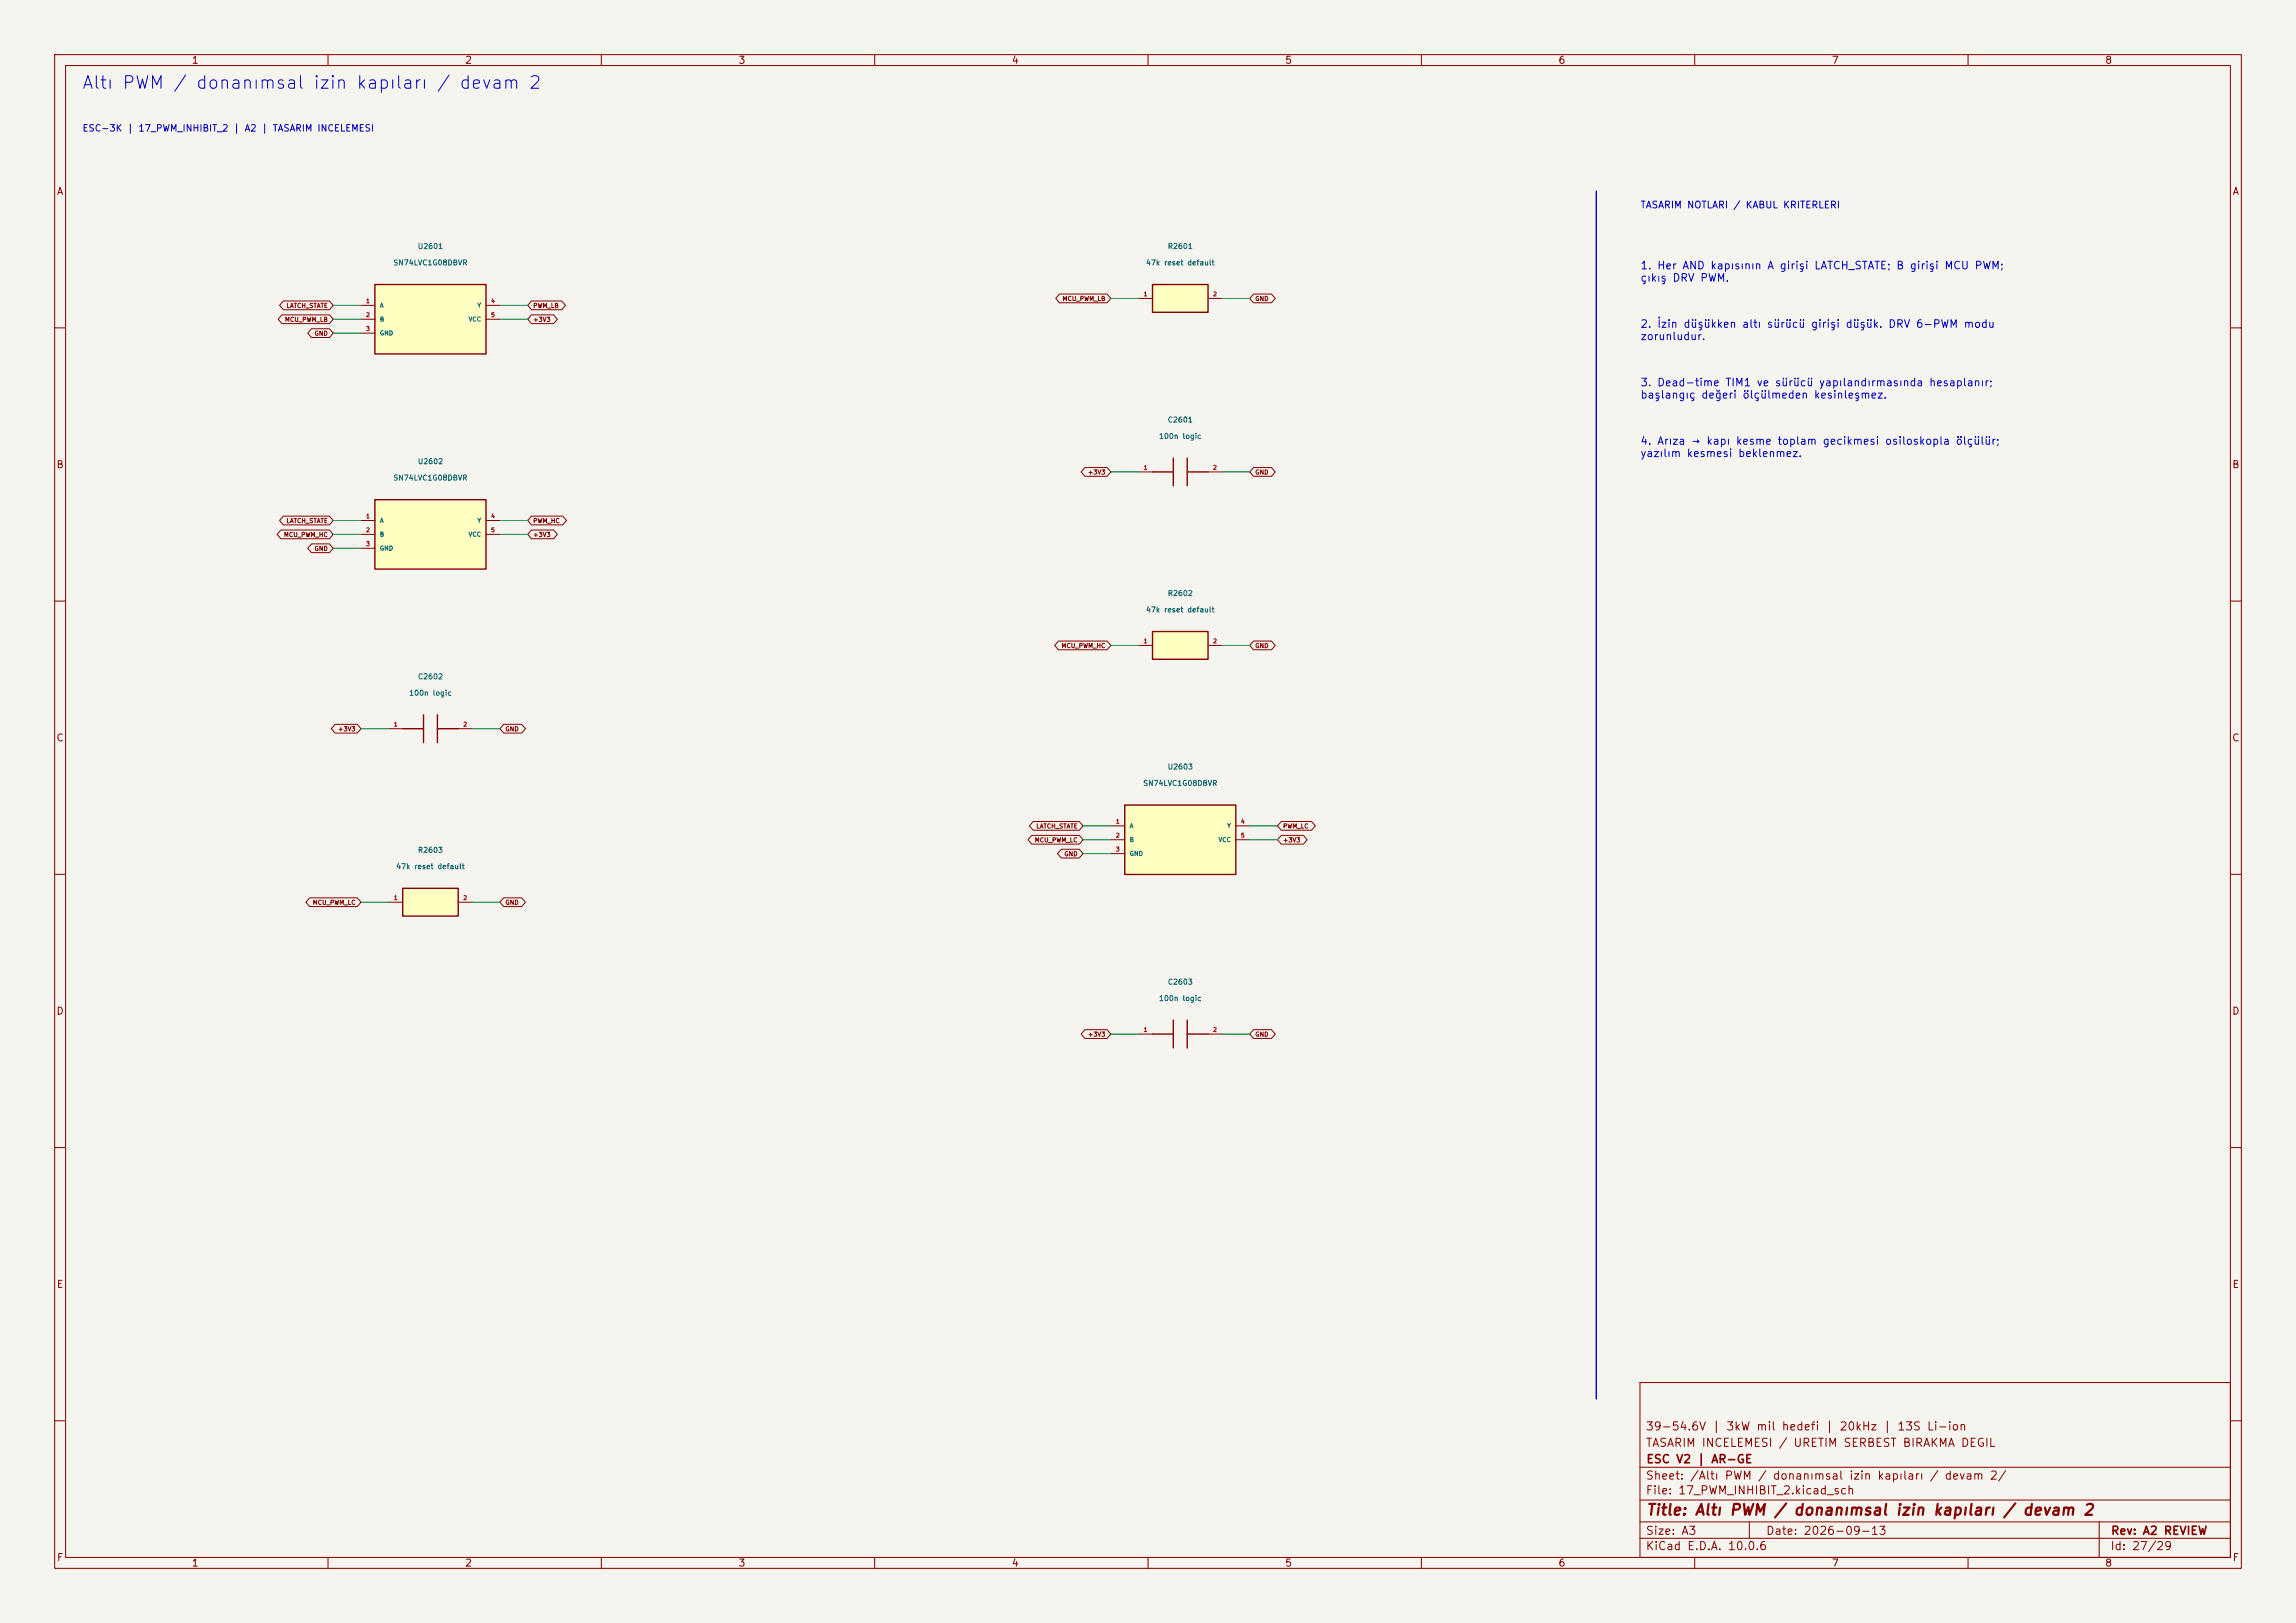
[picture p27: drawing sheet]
<svg xmlns="http://www.w3.org/2000/svg" width="420mm" height="297mm" viewBox="0 0 420 297" stroke-linecap="round" stroke-linejoin="round" font-family="sans-serif">
<defs><g id="words">
<text font-size="2.3" fill="#0000c2" x="14.9" y="16.8">Altı PWM / donanımsal izin kapıları / devam 2</text>
<text font-size="2" fill="#840000" x="301" y="277.8">Title: Altı PWM / donanımsal izin kapıları / devam 2</text>
<g font-size="1.5" fill="#840000">
<text x="300.9" y="262.1">39-54.6V | 3kW mil hedefi | 20kHz | 13S Li-ion</text>
<text x="300.9" y="265.1">TASARIM INCELEMESI / URETIM SERBEST BIRAKMA DEGIL</text>
<text x="301" y="268.1">ESC V2 | AR-GE</text>
<text x="300.9" y="273.8">File: 17_PWM_INHIBIT_2.kicad_sch</text>
<text x="300.9" y="271.1">Sheet: /Altı PWM / donanımsal izin kapıları / devam 2/</text>
<text x="300.9" y="281.2">Size: A3</text>
<text x="322.9" y="281.2">Date: 2026-09-13</text>
<text x="386" y="281.2">Rev: A2 REVIEW</text>
<text x="300.9" y="284">KiCad E.D.A. 10.0.6</text>
<text x="385.9" y="284">Id: 27/29</text>
</g>
<g font-size="1.4" fill="#0000c2">
<text x="300" y="49.6">1. Her AND kapısının A girişi LATCH_STATE; B girişi MCU PWM;</text>
<text x="300" y="51.9">çıkış DRV PWM.</text>
<text x="300" y="60.3">2. İzin düşükken altı sürücü girişi düşük. DRV 6-PWM modu</text>
<text x="300" y="62.6">zorunludur.</text>
<text x="300" y="71">3. Dead-time TIM1 ve sürücü yapılandırmasında hesaplanır;</text>
<text x="300" y="73.3">başlangıç değeri ölçülmeden kesinleşmez.</text>
<text x="300" y="81.7">4. Arıza → kapı kesme toplam gecikmesi osiloskopla ölçülür;</text>
<text x="300" y="84">yazılım kesmesi beklenmez.</text>
</g>
<g font-size="1.3" fill="#840000">
<text x="35" y="12">1</text>
<text x="85" y="12">2</text>
<text x="135" y="12">3</text>
<text x="185" y="12">4</text>
<text x="235" y="12">5</text>
<text x="285" y="12">6</text>
<text x="335" y="12">7</text>
<text x="385" y="12">8</text>
<text x="10.3" y="36">A</text>
<text x="408.3" y="36">A</text>
<text x="10.2" y="86">B</text>
<text x="408.2" y="86">B</text>
<text x="10.2" y="136">C</text>
<text x="408.2" y="136">C</text>
<text x="10.2" y="186">D</text>
<text x="408.2" y="186">D</text>
<text x="10.3" y="236">E</text>
<text x="408.3" y="236">E</text>
<text x="10.3" y="286">F</text>
<text x="35" y="287">1</text>
<text x="85" y="287">2</text>
<text x="135" y="287">3</text>
<text x="185" y="287">4</text>
<text x="235" y="287">5</text>
<text x="285" y="287">6</text>
<text x="335" y="287">7</text>
<text x="385" y="287">8</text>
<text x="408.3" y="286">F</text>
</g>
<text font-size="1.3" fill="#0000c2" x="300" y="38.4">TASARIM NOTLARI / KABUL KRITERLERI</text>
<text font-size="1.2" fill="#0000c2" x="15" y="24.4">ESC-3K | 17_PWM_INHIBIT_2 | A2 | TASARIM INCELEMESI</text>
<g font-size="1" fill="#006464">
<text x="76.3" y="45.8">U2601</text>
<text x="213.5" y="45.8">R2601</text>
<text x="71.9" y="48.8">SN74LVC1G08DBVR</text>
<text x="209.5" y="48.8">47k reset default</text>
<text x="213.5" y="77.5">C2601</text>
<text x="211.9" y="80.5">100n logic</text>
<text x="71.9" y="88.2">SN74LVC1G08DBVR</text>
<text x="76.3" y="85.2">U2602</text>
<text x="209.5" y="112.3">47k reset default</text>
<text x="213.5" y="109.3">R2602</text>
<text x="76.4" y="124.5">C2602</text>
<text x="74.8" y="127.5">100n logic</text>
<text x="213.5" y="141">U2603</text>
<text x="209" y="144">SN74LVC1G08DBVR</text>
<text x="72.4" y="159.3">47k reset default</text>
<text x="76.4" y="156.3">R2603</text>
<text x="211.9" y="183.4">100n logic</text>
<text x="213.5" y="180.4">C2603</text>
</g>
<g font-size=".8" fill="#840000">
<text x="52" y="59.1">MCU_PWM_LB</text>
<text x="52.3" y="56.5">LATCH_STATE</text>
<text x="97.4" y="59.1">+3V3</text>
<text x="97.4" y="56.5">PWM_LB</text>
<text x="194.3" y="55.3">MCU_PWM_LB</text>
<text x="229.5" y="55.3">GND</text>
<text x="57.4" y="61.6">GND</text>
<text x="198.9" y="87">+3V3</text>
<text x="229.5" y="87">GND</text>
<text x="52.3" y="95.9">LATCH_STATE</text>
<text x="97.4" y="95.9">PWM_HC</text>
<text x="51.8" y="98.5">MCU_PWM_HC</text>
<text x="57.4" y="101">GND</text>
<text x="97.4" y="98.5">+3V3</text>
<text x="194.1" y="118.8">MCU_PWM_HC</text>
<text x="229.5" y="118.8">GND</text>
<text x="61.8" y="134">+3V3</text>
<text x="92.4" y="134">GND</text>
<text x="189.2" y="154.3">MCU_PWM_LC</text>
<text x="189.5" y="151.8">LATCH_STATE</text>
<text x="234.6" y="154.3">+3V3</text>
<text x="234.6" y="151.8">PWM_LC</text>
<text x="194.6" y="156.9">GND</text>
<text x="57.1" y="165.8">MCU_PWM_LC</text>
<text x="92.4" y="165.8">GND</text>
<text x="198.9" y="189.9">+3V3</text>
<text x="229.5" y="189.9">GND</text>
</g>
<g font-size=".8" fill="#a90000">
<text x="66.9" y="55.7">1</text>
<text x="66.9" y="58.2">2</text>
<text x="89.7" y="55.7">4</text>
<text x="89.7" y="58.2">5</text>
<text x="209.1" y="54.4">1</text>
<text x="221.8" y="54.4">2</text>
<text x="66.9" y="60.7">3</text>
<text x="209.1" y="86.1">1</text>
<text x="221.8" y="86.1">2</text>
<text x="66.9" y="95">1</text>
<text x="89.7" y="95">4</text>
<text x="66.9" y="97.6">2</text>
<text x="66.9" y="100.1">3</text>
<text x="89.7" y="97.6">5</text>
<text x="209.1" y="117.9">1</text>
<text x="221.8" y="117.9">2</text>
<text x="72" y="133.1">1</text>
<text x="84.7" y="133.1">2</text>
<text x="204" y="150.9">1</text>
<text x="204" y="153.4">2</text>
<text x="204" y="156">3</text>
<text x="226.9" y="150.9">4</text>
<text x="226.9" y="153.4">5</text>
<text x="72" y="164.9">1</text>
<text x="84.7" y="164.9">2</text>
<text x="209.1" y="189">1</text>
<text x="221.8" y="189">2</text>
</g>
<g font-size=".8" fill="#006464">
<text x="69.4" y="56.5">A</text>
<text x="69.4" y="59">B</text>
<text x="85.6" y="59">VCC</text>
<text x="87.2" y="56.5">Y</text>
<text x="69.4" y="61.6">GND</text>
<text x="69.4" y="95.9">A</text>
<text x="87.2" y="95.9">Y</text>
<text x="69.4" y="98.4">B</text>
<text x="69.4" y="100.9">GND</text>
<text x="85.6" y="98.4">VCC</text>
<text x="206.6" y="151.7">A</text>
<text x="206.6" y="154.3">B</text>
<text x="222.8" y="154.3">VCC</text>
<text x="224.4" y="151.7">Y</text>
<text x="206.6" y="156.8">GND</text>
</g>
</g></defs>
<path d="M0 0h420v297h-420z" fill="#f5f4ef" stroke="#f5f4ef" stroke-width=".18"/>
<g fill="none" stroke="#840000" stroke-width=".18">
<path d="M10 10h400v277h-400zM12 12h396v273h-396zM60 10v2M110 10v2M160 10v2M210 10v2M260 10v2M310 10v2M360 10v2M10 60h2M408 60h2M10 110h2"/>
<path d="M408 110h2M10 160h2M408 160h2M10 210h2M408 210h2M300 253h108v32h-108zM10 260h2M300 278.5h108M300 274.5h108M300 268.5h108M320 278.5v3M384 278.5v6.5"/>
<path d="M408 260h2M60 285v2M110 285v2M160 285v2M210 285v2M260 285v2M300 281.5h108M310 285v2M360 285v2"/>
</g>
<path d="M210.8 115.6h10.2v5.1h-10.2z" fill="#ffffc2"/>
<path d="M210.8 115.6h10.2v5.1h-10.2z" fill="none" stroke="#840000" stroke-width=".25"/>
<path d="M208.3 118.1h2.5M221 118.1h2.5" fill="none" stroke="#840000" stroke-width=".18"/>
<path d="M73.7 162.6h10.1v5h-10.1z" fill="#ffffc2"/>
<path d="M73.7 162.6h10.1v5h-10.1z" fill="none" stroke="#840000" stroke-width=".25"/>
<path d="M71.1 165.1h2.6M83.8 165.1h2.6" fill="none" stroke="#840000" stroke-width=".18"/>
<path d="M210.8 52.1h10.2v5.1h-10.2z" fill="#ffffc2"/>
<path d="M210.8 52.1h10.2v5.1h-10.2z" fill="none" stroke="#840000" stroke-width=".25"/>
<path d="M208.3 54.6h2.5M221 54.6h2.5" fill="none" stroke="#840000" stroke-width=".18"/>
<path d="M68.6 91.4h20.3v12.7h-20.3z" fill="#ffffc2"/>
<path d="M68.6 91.4h20.3v12.7h-20.3zM73.7 133.4h3.8M77.5 130.8v5.1M80 133.4h3.8M80 130.8v5.1" fill="none" stroke="#840000" stroke-width=".25"/>
<path d="M66 95.3h2.6M66 97.8h2.6M88.9 95.3h2.5M88.9 97.8h2.5M66 100.3h2.6M71.1 133.4h2.6M83.8 133.4h2.6" fill="none" stroke="#840000" stroke-width=".18"/>
<path d="M205.7 147.3h20.4v12.7h-20.4z" fill="#ffffc2"/>
<path d="M205.7 147.3h20.4v12.7h-20.4z" fill="none" stroke="#840000" stroke-width=".25"/>
<path d="M203.2 151.1h2.5M203.2 153.7h2.5M203.2 156.2h2.5M226.1 151.1h2.5M226.1 153.7h2.5" fill="none" stroke="#840000" stroke-width=".18"/>
<path d="M68.6 52.1h20.3v12.7h-20.3z" fill="#ffffc2"/>
<path d="M68.6 52.1h20.3v12.7h-20.3zM210.8 86.4h3.8M214.6 83.8v5.1M217.2 83.8v5.1M217.2 86.4h3.8M210.8 189.2h3.8M214.6 186.7v5.1M217.2 189.2h3.8M217.2 186.7v5.1" fill="none" stroke="#840000" stroke-width=".25"/>
<g fill="none" stroke="#840000" stroke-width=".18">
<path d="M51.6 57.6h8.7l.7 .8-.7 .8h-8.7l-.7-.8zM51.8 55.1h8.5l.7 .8-.7 .8h-8.5l-.7-.8zM66 55.9h2.6M66 58.4h2.6M88.9 55.9h2.5M88.9 58.4h2.5M97.2 57.6h4.1l.7 .8-.7 .8h-4.1l-.7-.8zM97.2 55.1h5.5l.7 .8-.7 .8h-5.5l-.7-.8zM193.8 53.8h8.7l.7 .8-.7 .8h-8.7l-.7-.8zM229.3 53.8h3.3l.7 .8-.7 .8h-3.3l-.7-.8zM57 60.2h3.3l.7 .8-.7 .8h-3.3l-.7-.8zM66 61h2.6"/>
<path d="M51.4 97h8.9l.7 .8-.7 .8h-8.9l-.7-.8zM51.8 94.4h8.5l.7 .9-.7 .8h-8.5l-.7-.8zM57 99.5h3.3l.7 .8-.7 .8h-3.3l-.7-.8zM97.2 94.4h5.7l.7 .9-.7 .8h-5.7l-.7-.8zM97.2 97h4.1l.7 .8-.7 .8h-4.1l-.7-.8zM198.5 85.6h4l.7 .8-.7 .8h-4l-.7-.8zM208.3 86.4h2.5M221 86.4h2.5M229.3 85.6h3.3l.7 .8-.7 .8h-3.3l-.7-.8zM193.6 117.3h8.9l.7 .8-.7 .8h-8.9l-.7-.8zM229.3 117.3h3.3l.7 .8-.7 .8h-3.3l-.7-.8zM61.3 132.5h4l.7 .9-.7 .8h-4l-.7-.8z"/>
<path d="M92.1 132.5h3.3l.7 .9-.7 .8h-3.3l-.7-.8zM188.7 152.9h8.7l.7 .8-.7 .8h-8.7l-.7-.8zM189 150.3h8.4l.7 .8-.7 .8h-8.4l-.7-.8zM194.1 155.4h3.3l.7 .8-.7 .8h-3.3l-.7-.8zM234.4 152.9h4l.7 .8-.7 .8h-4l-.7-.8zM234.4 150.3h5.5l.7 .8-.7 .8h-5.5l-.7-.8zM56.7 164.3h8.6l.7 .8-.7 .8h-8.6l-.7-.8zM92.1 164.3h3.3l.7 .8-.7 .8h-3.3l-.7-.8zM198.5 188.4h4l.7 .8-.7 .8h-4l-.7-.8zM208.3 189.2h2.5M221 189.2h2.5M229.3 188.4h3.3l.7 .8-.7 .8h-3.3l-.7-.8z"/>
</g>
<path d="M292 35v221" fill="none" stroke="#0000c2" stroke-width=".25"/>
<g fill="none" stroke="#009600" stroke-width=".18">
<path d="M61 55.9h5M61 58.4h5M91.4 55.9h5.1M91.4 58.4h5.1M203.2 54.6h5.1M223.5 54.6h5.1M61 61h5M61 97.8h5M61 95.3h5M91.4 97.8h5.1M91.4 95.3h5.1M203.2 86.4h5.1"/>
<path d="M223.5 86.4h5.1M61 100.3h5M203.2 118.1h5.1M223.5 118.1h5.1M66 133.4h5.1M86.4 133.4h5M198.1 153.7h5.1M198.1 156.2h5.1M198.1 151.1h5.1M228.6 153.7h5.1M228.6 151.1h5.1M66 165.1h5.1"/>
<path d="M86.4 165.1h5M203.2 189.2h5.1M223.5 189.2h5.1"/>
</g>
<use href="#words"/>
</svg>
